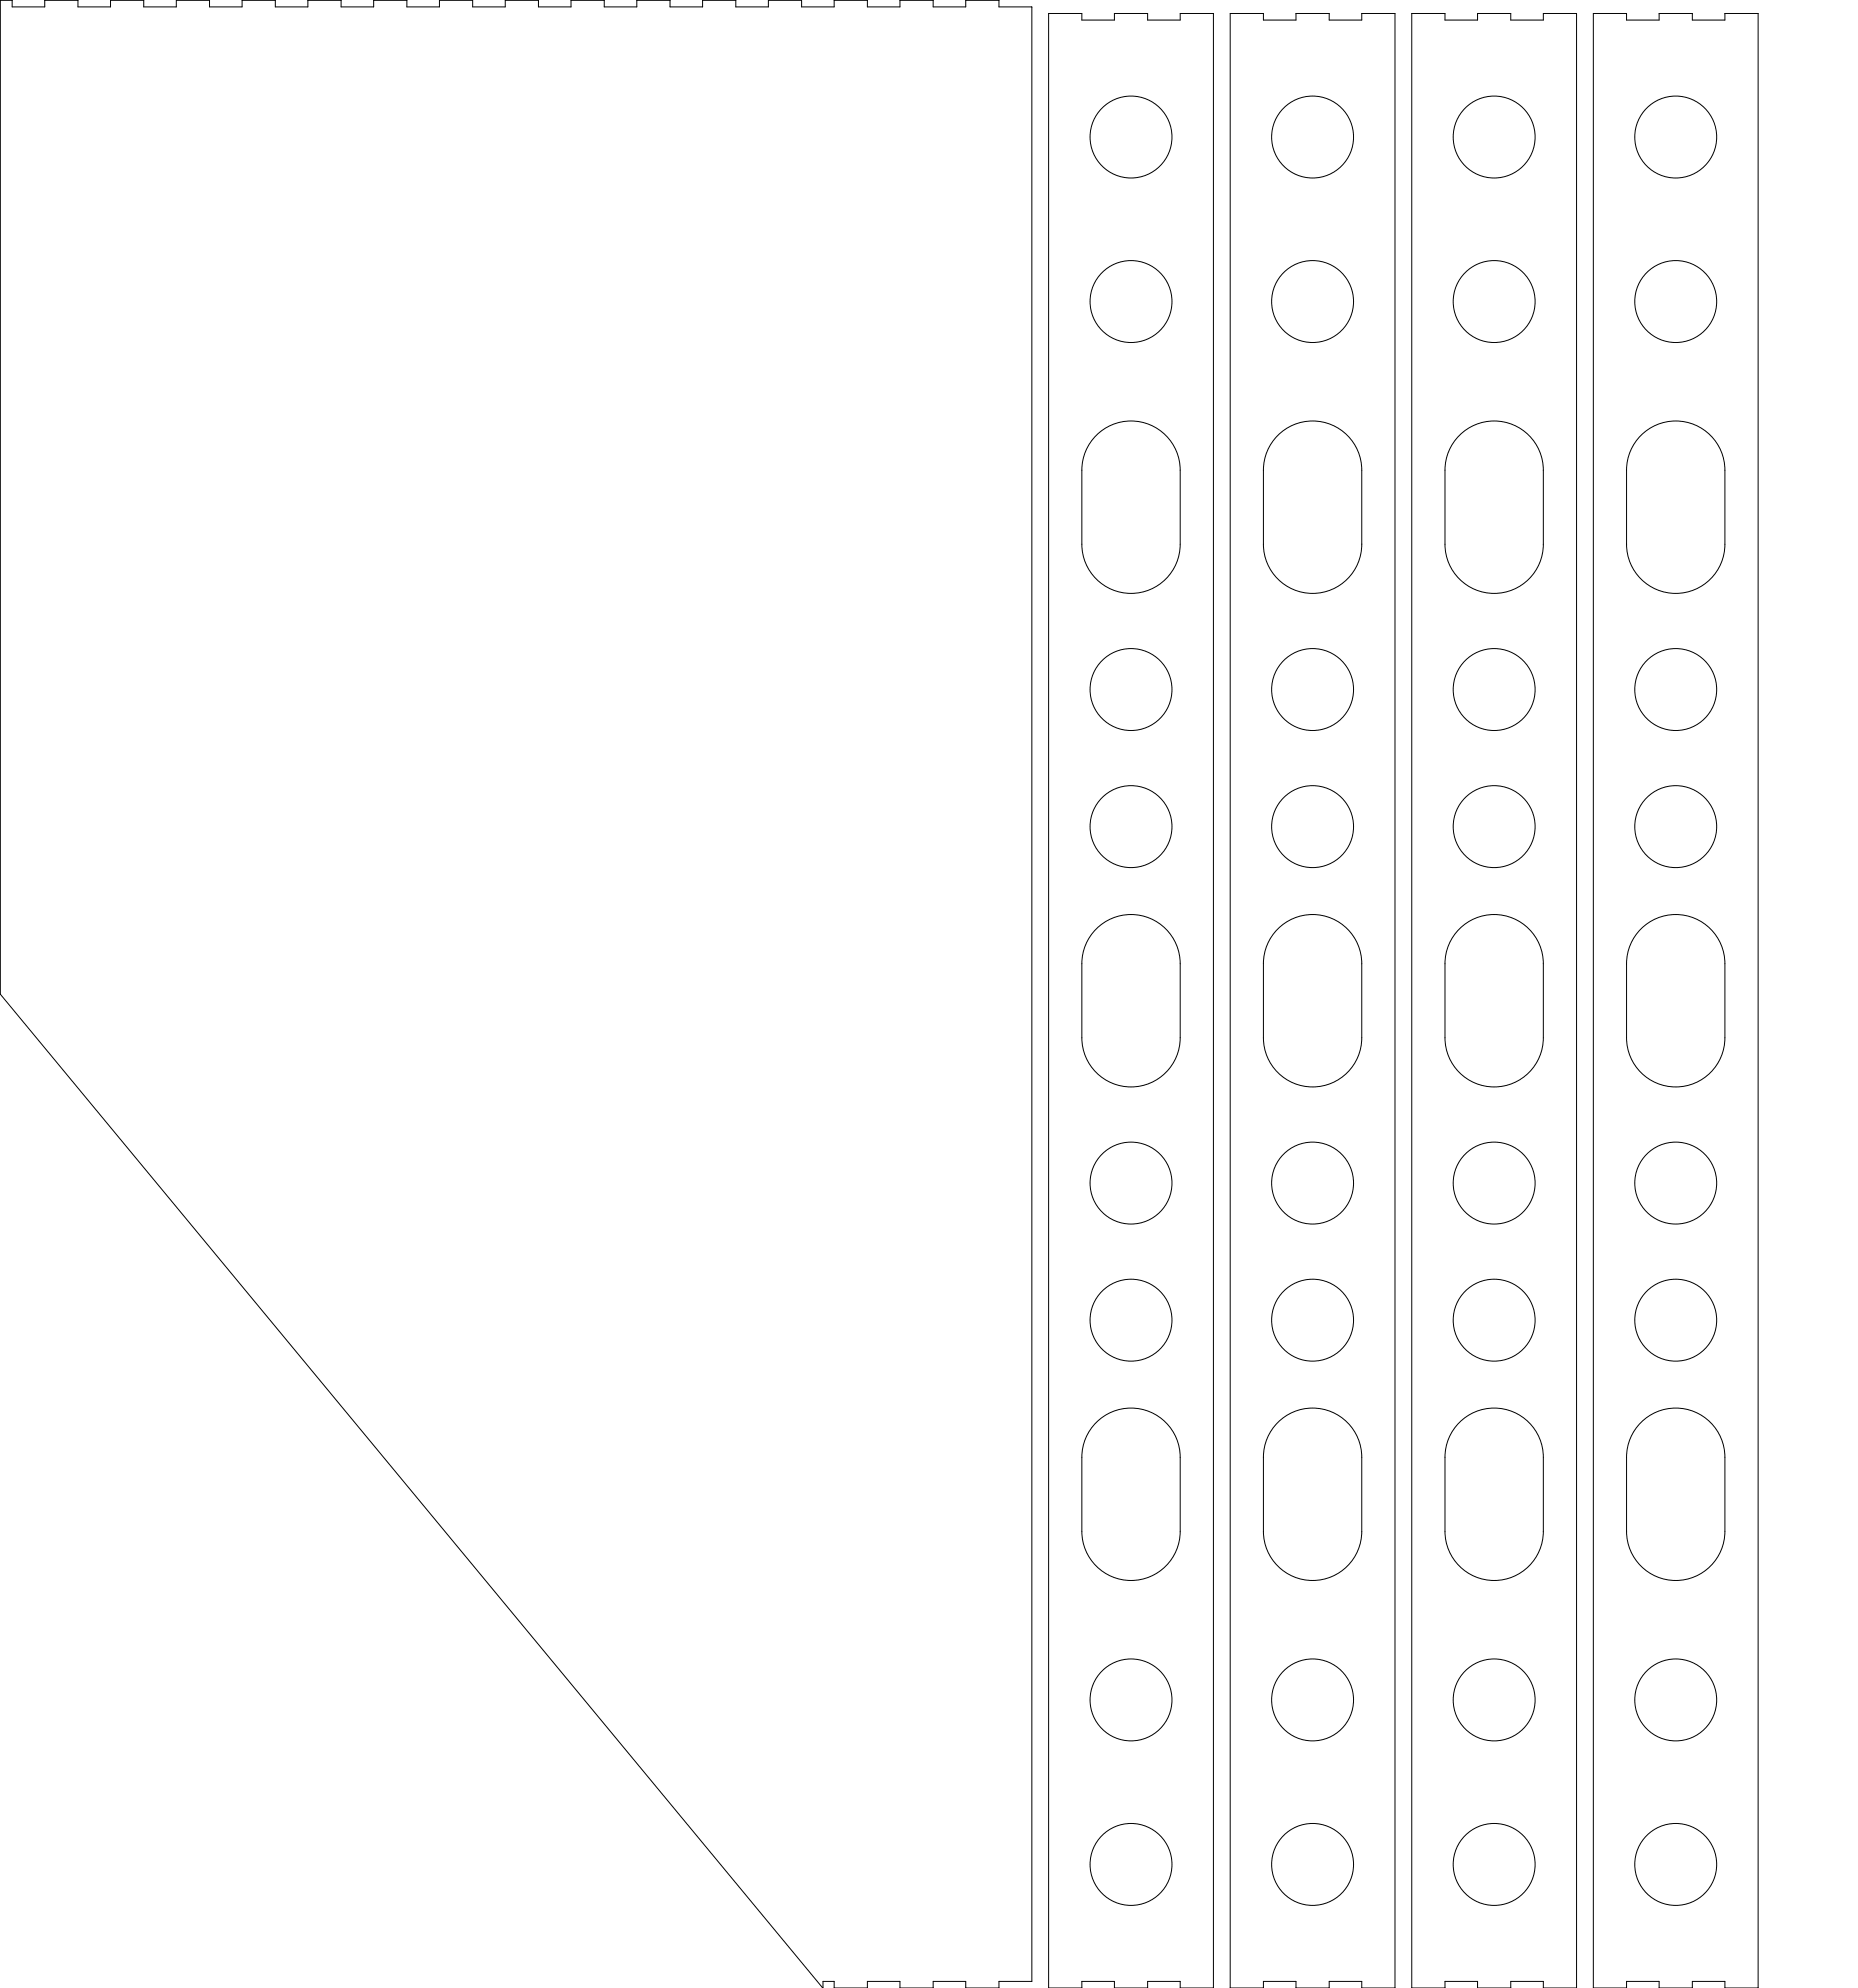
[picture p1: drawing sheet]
<svg xmlns="http://www.w3.org/2000/svg" width="1130mm" height="1208mm" viewBox="0 0 1130 1208" stroke-linecap="round" stroke-linejoin="round" font-family="sans-serif">
<g fill="none" stroke="#000" stroke-width=".61">
<path d="M0 0v604M0 0h7v4h20v-4M0 0h.1M27 0h20v4h20v-4M27 0h.1M67 0h20v4h20v-4M67 0h.1M107 0h20v4h20v-4M107 0h.1M147 0h20v4h20v-4M147 0h.1M187 0h20v4h20v-4"/>
<path d="M187 0h.1M227 0h20v4h20v-4M227 0h.1M267 0h20v4h20v-4M267 0h.1M307 0h20v4h20v-4M307 0h.1M347 0h20v4h20v-4M347 0h.1M387 0h20v4h20v-4M387 0h.1M427 0h20v4h20v-4"/>
<path d="M427 0h.1M467 0h20v4h20v-4M467 0h.1M507 0h20v4h20v-4M507 0h.1M547 0h20v4h20v-4M547 0h.1M587 0h20v4h20v1200h-20v4h-20M587 0h.1M0 604h.1M0 604l500 604v-4h7v4M314 604h.1"/>
<path d="M507 1208h.1M547 1208v-4h-20v4h-20M547 1208h.1M587 1208v-4h-20v4h-20M587 1208h.1"/>
</g>
<path d="M638 8h20v4h20v-4h20v4h20v-4h20v1200h-20v-4h-20v4h-20v-4h-20v4h-20z" fill-rule="evenodd" fill="#fff"/>
<path d="M688 608h.1" fill="none" stroke="#000" stroke-width=".61"/>
<path d="M666 565a30 30 0 0 1 33-7 30 30 0 0 1 19 28v45a30 30 0 0 1-30 30 30 30 0 0 1-30-30v-45a30 30 0 0 1 8-21z" fill-rule="evenodd" fill="#fff"/>
<path d="M688 608h.1" fill="none" stroke="#000" stroke-width=".61"/>
<g fill="#fff">
<path d="M666 265a30 30 0 0 1 33-7 30 30 0 0 1 19 28v45a30 30 0 0 1-30 30 30 30 0 0 1-30-30v-45a30 30 0 0 1 8-21z" fill-rule="evenodd"/>
<path d="M666 865a30 30 0 0 1 33-7 30 30 0 0 1 19 28v45a30 30 0 0 1-30 30 30 30 0 0 1-30-30v-45a30 30 0 0 1 8-21z" fill-rule="evenodd"/>
<circle cx="688" cy="1133" r="25"/>
<circle cx="688" cy="1033" r="25"/>
<circle cx="688" cy="719" r="25"/>
<circle cx="688" cy="502" r="25"/>
<circle cx="688" cy="419" r="25"/>
<circle cx="688" cy="183" r="25"/>
<circle cx="688" cy="802" r="25"/>
<circle cx="688" cy="83" r="25"/>
</g>
<g fill="none" stroke="#000" stroke-width=".61">
<path d="M638 8v1200M638 8h.1M638 8h20v4h20v-4M678 8h.1M678 8h20v4h20v-4M718 8h.1M718 8h20v1200h-20M666 265a30 30 0 0 1 33-7 30 30 0 0 1 19 28v45a30 30 0 0 1-30 30 30 30 0 0 1-30-30v-45a30 30 0 0 1 8-21zM666 565a30 30 0 0 1 33-7 30 30 0 0 1 19 28v45a30 30 0 0 1-30 30 30 30 0 0 1-30-30v-45a30 30 0 0 1 8-21zM666 865a30 30 0 0 1 33-7 30 30 0 0 1 19 28v45a30 30 0 0 1-30 30 30 30 0 0 1-30-30v-45a30 30 0 0 1 8-21zM638 1208h.1M678 1208h.1"/>
<path d="M678 1208v-4h-20v4h-20M718 1208h.1M718 1208v-4h-20v4h-20"/>
<circle cx="688" cy="83" r="25"/>
<circle cx="688" cy="183" r="25"/>
<circle cx="688" cy="419" r="25"/>
<circle cx="688" cy="502" r="25"/>
<circle cx="688" cy="719" r="25"/>
<circle cx="688" cy="802" r="25"/>
<circle cx="688" cy="1033" r="25"/>
<circle cx="688" cy="1133" r="25"/>
</g>
<path d="M748 8h20v4h20v-4h20v4h20v-4h20v1200h-20v-4h-20v4h-20v-4h-20v4h-20z" fill-rule="evenodd" fill="#fff"/>
<path d="M798 608h.1" fill="none" stroke="#000" stroke-width=".61"/>
<g fill="#fff">
<path d="M777 265a30 30 0 0 1 32-7 30 30 0 0 1 19 28v45a30 30 0 0 1-30 30 30 30 0 0 1-30-30v-45a30 30 0 0 1 9-21z" fill-rule="evenodd"/>
<path d="M777 565a30 30 0 0 1 32-7 30 30 0 0 1 19 28v45a30 30 0 0 1-30 30 30 30 0 0 1-30-30v-45a30 30 0 0 1 9-21z" fill-rule="evenodd"/>
</g>
<path d="M798 608h.1" fill="none" stroke="#000" stroke-width=".61"/>
<g fill="#fff">
<path d="M777 865a30 30 0 0 1 32-7 30 30 0 0 1 19 28v45a30 30 0 0 1-30 30 30 30 0 0 1-30-30v-45a30 30 0 0 1 9-21z" fill-rule="evenodd"/>
<circle cx="798" cy="183" r="25"/>
<circle cx="798" cy="83" r="25"/>
<circle cx="798" cy="719" r="25"/>
<circle cx="798" cy="802" r="25"/>
<circle cx="798" cy="1133" r="25"/>
<circle cx="798" cy="419" r="25"/>
<circle cx="798" cy="502" r="25"/>
<circle cx="798" cy="1033" r="25"/>
</g>
<g fill="none" stroke="#000" stroke-width=".61">
<path d="M748 8v1200M748 8h.1M748 8h20v4h20v-4M788 8h.1M788 8h20v4h20v-4M828 8h.1M828 8h20M848 8h.1M848 8v1200M777 265a30 30 0 0 1 32-7 30 30 0 0 1 19 28v45a30 30 0 0 1-30 30 30 30 0 0 1-30-30v-45a30 30 0 0 1 9-21zM777 565a30 30 0 0 1 32-7 30 30 0 0 1 19 28v45a30 30 0 0 1-30 30 30 30 0 0 1-30-30v-45a30 30 0 0 1 9-21zM777 865a30 30 0 0 1 32-7 30 30 0 0 1 19 28v45a30 30 0 0 1-30 30 30 30 0 0 1-30-30v-45a30 30 0 0 1 9-21z"/>
<path d="M748 1208h.1M788 1208h.1M788 1208v-4h-20v4h-20M828 1208h.1M828 1208v-4h-20v4h-20M828 1208h20M848 1208h.1"/>
<circle cx="798" cy="83" r="25"/>
<circle cx="798" cy="183" r="25"/>
<circle cx="798" cy="419" r="25"/>
<circle cx="798" cy="502" r="25"/>
<circle cx="798" cy="719" r="25"/>
<circle cx="798" cy="802" r="25"/>
<circle cx="798" cy="1033" r="25"/>
<circle cx="798" cy="1133" r="25"/>
</g>
<path d="M858 8h20v4h20v-4h20v4h20v-4h20v1200h-20v-4h-20v4h-20v-4h-20v4h-20z" fill-rule="evenodd" fill="#fff"/>
<path d="M908 608h.1" fill="none" stroke="#000" stroke-width=".61"/>
<g fill="#fff">
<path d="M887 265a30 30 0 0 1 33-7 30 30 0 0 1 18 28v45a30 30 0 0 1-30 30 30 30 0 0 1-30-30v-45a30 30 0 0 1 9-21z" fill-rule="evenodd"/>
<path d="M887 565a30 30 0 0 1 33-7 30 30 0 0 1 18 28v45a30 30 0 0 1-30 30 30 30 0 0 1-30-30v-45a30 30 0 0 1 9-21z" fill-rule="evenodd"/>
</g>
<path d="M908 608h.1" fill="none" stroke="#000" stroke-width=".61"/>
<g fill="#fff">
<path d="M887 865a30 30 0 0 1 33-7 30 30 0 0 1 18 28v45a30 30 0 0 1-30 30 30 30 0 0 1-30-30v-45a30 30 0 0 1 9-21z" fill-rule="evenodd"/>
<circle cx="908" cy="1033" r="25"/>
<circle cx="908" cy="419" r="25"/>
<circle cx="908" cy="802" r="25"/>
<circle cx="908" cy="83" r="25"/>
<circle cx="908" cy="183" r="25"/>
<circle cx="908" cy="719" r="25"/>
<circle cx="908" cy="502" r="25"/>
<circle cx="908" cy="1133" r="25"/>
</g>
<g fill="none" stroke="#000" stroke-width=".61">
<path d="M878 8h-20v1200h20M878 8h.1M918 8h-20v4h-20v-4M918 8h.1M958 8h-20v4h-20v-4M958 8h.1M958 8v1200M887 265a30 30 0 0 1 33-7 30 30 0 0 1 18 28v45a30 30 0 0 1-30 30 30 30 0 0 1-30-30v-45a30 30 0 0 1 9-21zM887 565a30 30 0 0 1 33-7 30 30 0 0 1 18 28v45a30 30 0 0 1-30 30 30 30 0 0 1-30-30v-45a30 30 0 0 1 9-21zM887 865a30 30 0 0 1 33-7 30 30 0 0 1 18 28v45a30 30 0 0 1-30 30 30 30 0 0 1-30-30v-45a30 30 0 0 1 9-21zM878 1208v-4h20v4h20M878 1208h.1"/>
<path d="M918 1208v-4h20v4h20M918 1208h.1M958 1208h.1"/>
<circle cx="908" cy="83" r="25"/>
<circle cx="908" cy="183" r="25"/>
<circle cx="908" cy="419" r="25"/>
<circle cx="908" cy="502" r="25"/>
<circle cx="908" cy="719" r="25"/>
<circle cx="908" cy="802" r="25"/>
<circle cx="908" cy="1033" r="25"/>
<circle cx="908" cy="1133" r="25"/>
</g>
<path d="M969 8h20v4h20v-4h20v4h20v-4h20v1200h-20v-4h-20v4h-20v-4h-20v4h-20z" fill-rule="evenodd" fill="#fff"/>
<path d="M1019 608h.1" fill="none" stroke="#000" stroke-width=".61"/>
<g fill="#fff">
<path d="M998 265a30 30 0 0 1 32-7 30 30 0 0 1 19 28v45a30 30 0 0 1-30 30 30 30 0 0 1-30-30v-45a30 30 0 0 1 9-21z" fill-rule="evenodd"/>
<path d="M998 565a30 30 0 0 1 32-7 30 30 0 0 1 19 28v45a30 30 0 0 1-30 30 30 30 0 0 1-30-30v-45a30 30 0 0 1 9-21z" fill-rule="evenodd"/>
</g>
<path d="M1019 608h.1" fill="none" stroke="#000" stroke-width=".61"/>
<g fill="#fff">
<path d="M998 865a30 30 0 0 1 32-7 30 30 0 0 1 19 28v45a30 30 0 0 1-30 30 30 30 0 0 1-30-30v-45a30 30 0 0 1 9-21z" fill-rule="evenodd"/>
<circle cx="1019" cy="719" r="25"/>
<circle cx="1019" cy="183" r="25"/>
<circle cx="1019" cy="802" r="25"/>
<circle cx="1019" cy="83" r="25"/>
<circle cx="1019" cy="1133" r="25"/>
<circle cx="1019" cy="419" r="25"/>
<circle cx="1019" cy="502" r="25"/>
<circle cx="1019" cy="1033" r="25"/>
</g>
<g fill="none" stroke="#000" stroke-width=".61">
<path d="M989 8h-20v1200h20M989 8h.1M1029 8h-20v4h-20v-4M1029 8h.1M1069 8h-20v4h-20v-4M1069 8h.1M1069 8v1200M998 265a30 30 0 0 1 32-7 30 30 0 0 1 19 28v45a30 30 0 0 1-30 30 30 30 0 0 1-30-30v-45a30 30 0 0 1 9-21zM998 565a30 30 0 0 1 32-7 30 30 0 0 1 19 28v45a30 30 0 0 1-30 30 30 30 0 0 1-30-30v-45a30 30 0 0 1 9-21zM998 865a30 30 0 0 1 32-7 30 30 0 0 1 19 28v45a30 30 0 0 1-30 30 30 30 0 0 1-30-30v-45a30 30 0 0 1 9-21zM989 1208v-4h20v4h20M989 1208h.1"/>
<path d="M1029 1208v-4h20v4h20M1029 1208h.1M1069 1208h.1"/>
<circle cx="1019" cy="83" r="25"/>
<circle cx="1019" cy="183" r="25"/>
<circle cx="1019" cy="419" r="25"/>
<circle cx="1019" cy="502" r="25"/>
<circle cx="1019" cy="719" r="25"/>
<circle cx="1019" cy="802" r="25"/>
<circle cx="1019" cy="1033" r="25"/>
<circle cx="1019" cy="1133" r="25"/>
</g>
</svg>
